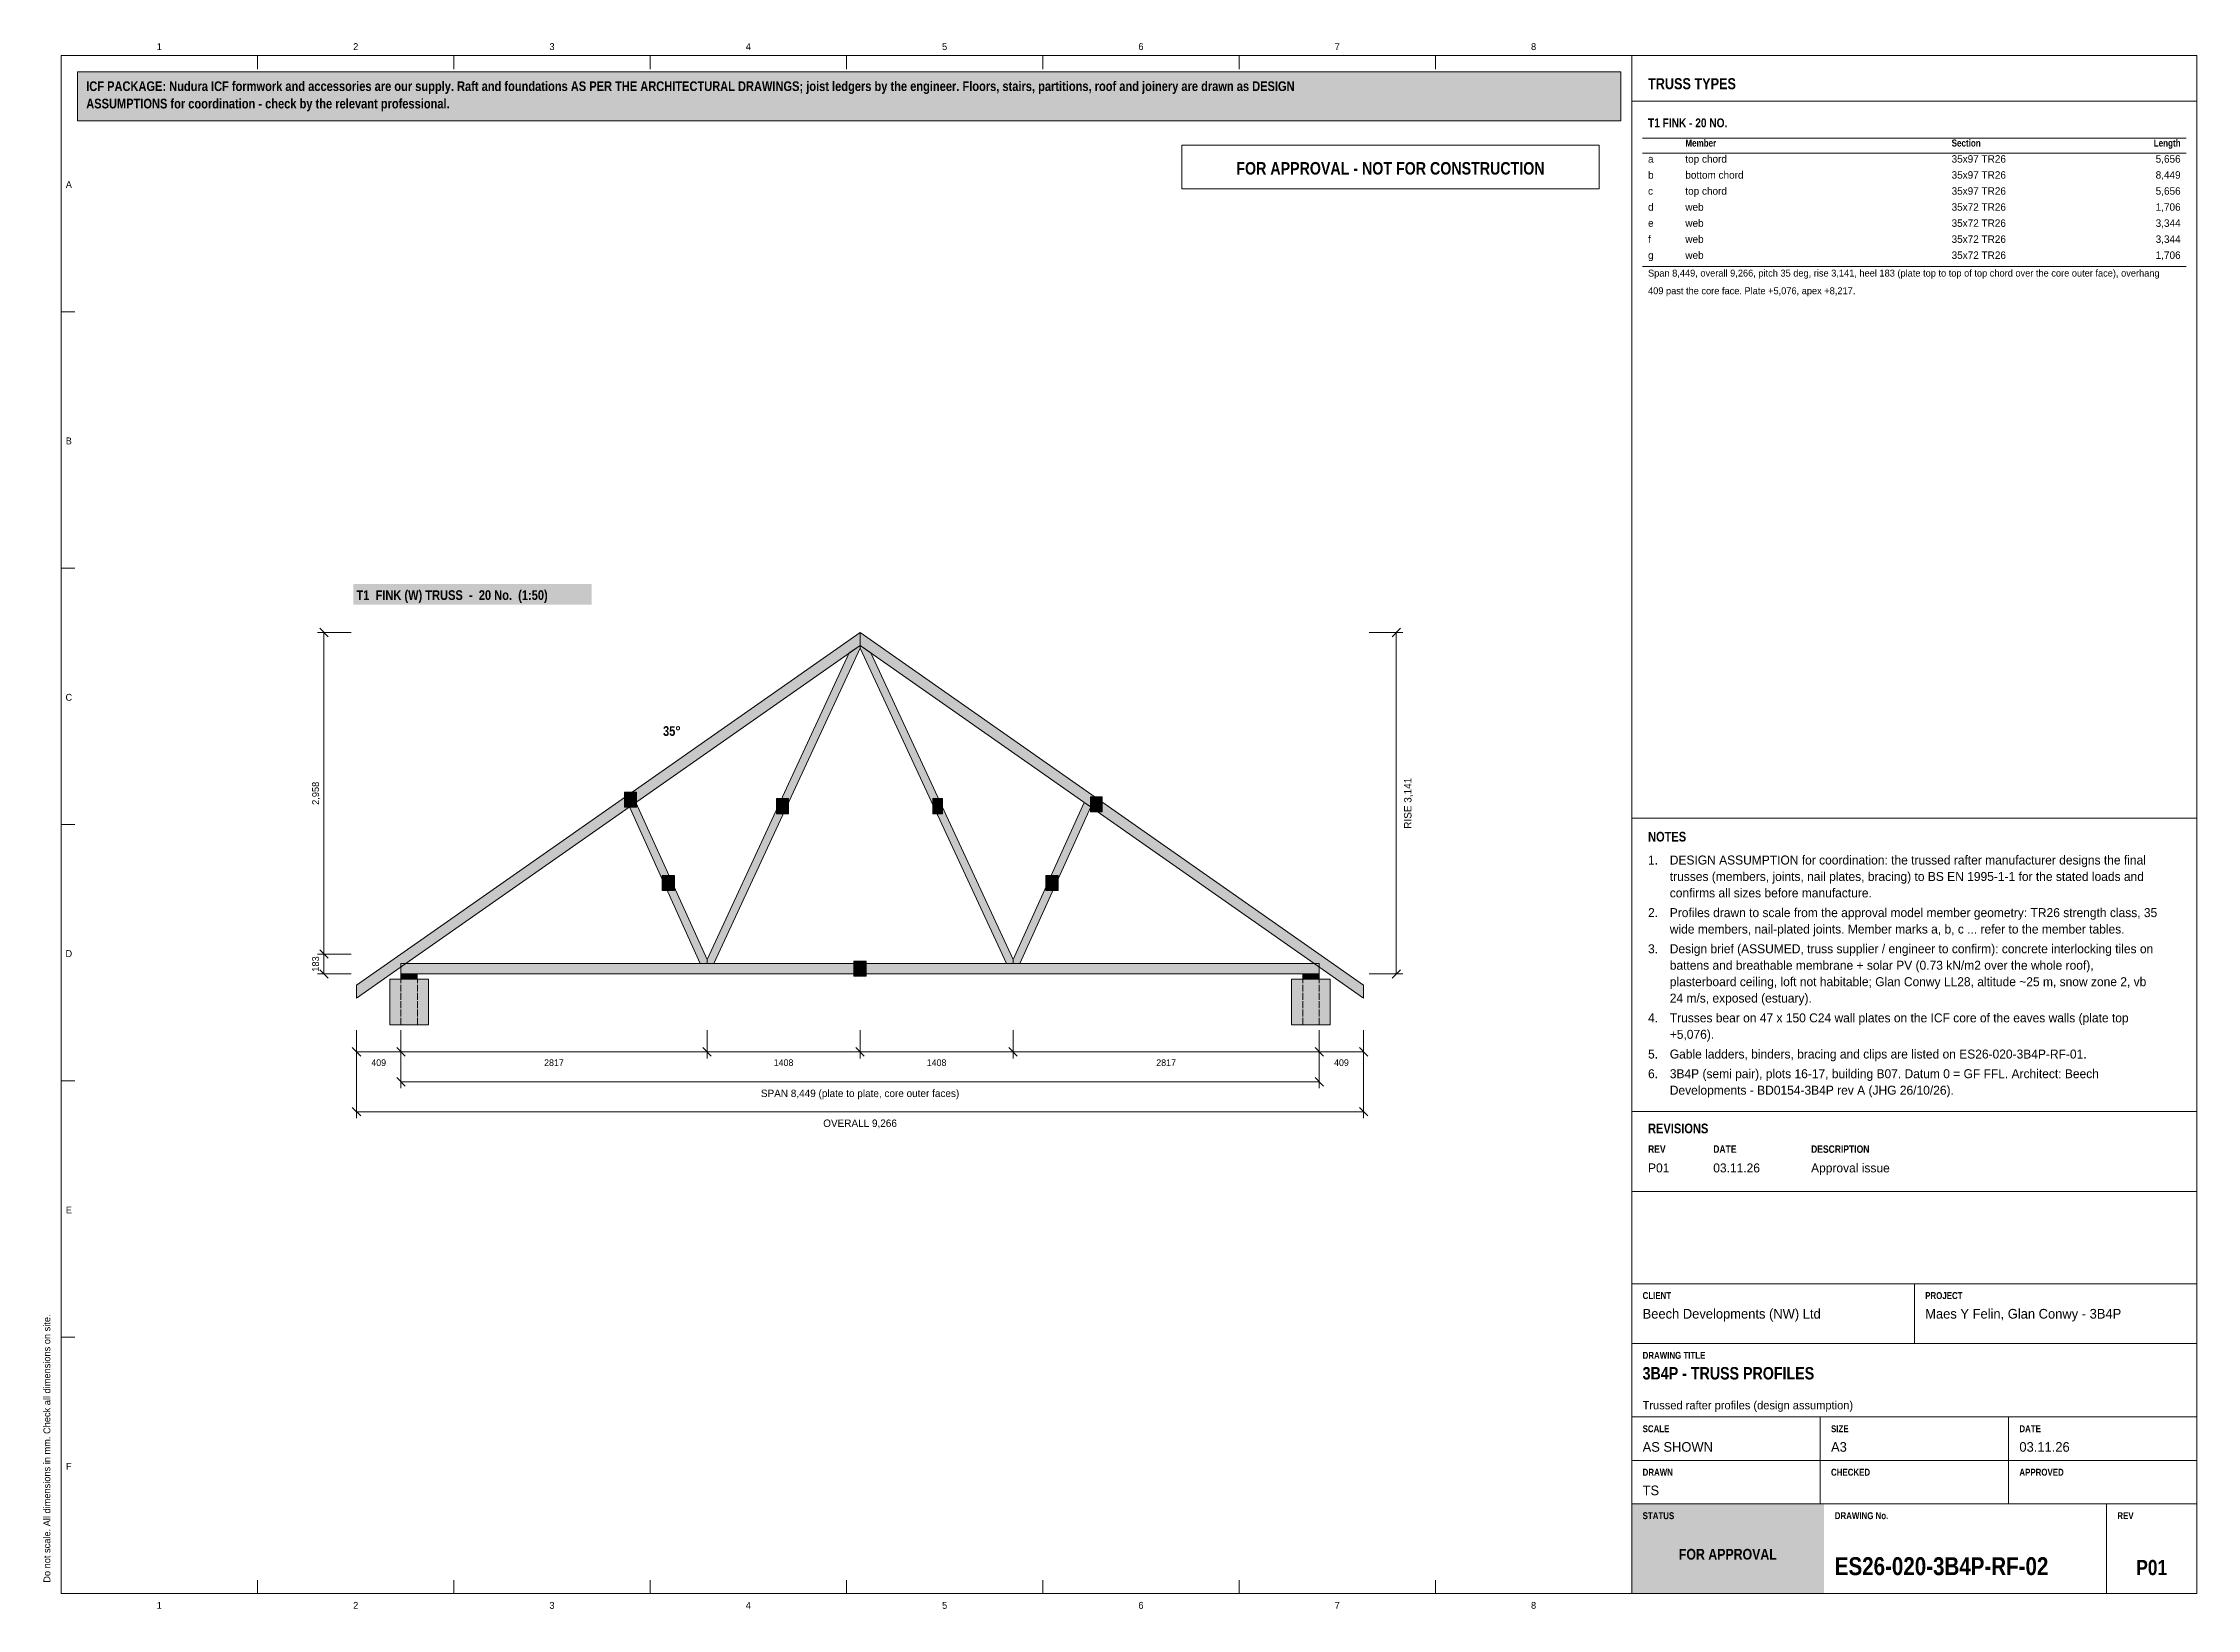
# Model space of a CAD drawing. Header units: millimetres. Extents: x 17 to 413, y 4 to 292.
import ezdxf
from ezdxf.enums import TextEntityAlignment as Align

# ---------------------------------------------------------------- set-up
doc = ezdxf.new("R2010")
doc.units = ezdxf.units.MM
doc.linetypes.add('DASHED', pattern=[1.524, 1.27, -0.254])
for name, color, linetype in [('FILL-LIGHT', 7, 'Continuous'), ('FILL-TEAL', 7, 'Continuous'), ('FILL-TIMBER', 7, 'Continuous'), ('FILL-WHITE', 7, 'Continuous'), ('LINE-C_6B451A', 7, 'Continuous'), ('LINE-C_B27326', 7, 'Continuous'), ('LINE-GREY', 7, 'Continuous'), ('LINE-GREY-DASH', 7, 'DASHED'), ('LINE-INK', 7, 'Continuous'), ('LINE-RED', 7, 'Continuous'), ('LINE-TEAL', 7, 'Continuous'), ('TEXT-C_6B451A', 7, 'Continuous'), ('TEXT-EPS', 7, 'Continuous'), ('TEXT-INK', 7, 'Continuous'), ('TEXT-RED', 7, 'Continuous'), ('TEXT-STEEL_GREY', 7, 'Continuous'), ('TEXT-TEAL', 7, 'Continuous'), ('TEXT-WHITE', 7, 'Continuous')]:
    doc.layers.add(name, color=color, linetype=linetype)
doc.styles.add('OpenSansCondensed-Bold', font='OpenSansCondensed-Bold.ttf')

msp = doc.modelspace()

# ---------------------------------------------------------------- hatches: boundary and pattern name
at = {"layer": 'FILL-LIGHT', "true_color": 0xdedee0}
h = msp.add_hatch(color=256, dxfattribs=at)
h.dxf.hatch_style = 1
h.paths.add_polyline_path([(87.59, 111.67), (87.59, 120.07), (80.47, 120.07), (80.47, 111.67)])
h = msp.add_hatch(color=256, dxfattribs=at)
h.dxf.hatch_style = 1
h.paths.add_polyline_path([(253.53, 111.67), (253.53, 120.07), (246.41, 120.07), (246.41, 111.67)])
at = {"layer": 'FILL-TEAL', "true_color": 0x009e85}
h = msp.add_hatch(color=256, dxfattribs=at)
h.dxf.hatch_style = 1
h.paths.add_polyline_path([(309.01, 7), (344.37, 7), (344.37, 23.5), (309.01, 23.5)])
at = {"layer": 'FILL-TIMBER', "true_color": 0xeddbb8}
h = msp.add_hatch(color=256, dxfattribs=at)
h.dxf.hatch_style = 1
h.paths.add_polyline_path([(74.33, 116.58), (74.33, 118.95), (82.51, 124.67), (167, 183.83), (167, 181.46), (83.43, 122.95)])
h = msp.add_hatch(color=256, dxfattribs=at)
h.dxf.hatch_style = 1
h.paths.add_polyline_path([(259.66, 116.58), (250.57, 122.95), (167, 181.46), (167, 183.83), (259.66, 118.95)])
h = msp.add_hatch(color=256, dxfattribs=at)
h.dxf.hatch_style = 1
h.paths.add_polyline_path([(138.84, 122.95), (138.84, 123.7), (165.01, 180.07), (167, 181.46), (167, 180.94), (140.08, 122.95)])
h = msp.add_hatch(color=256, dxfattribs=at)
h.dxf.hatch_style = 1
h.paths.add_polyline_path([(193.92, 122.95), (167, 180.94), (167, 181.46), (168.99, 180.07), (195.16, 123.7), (195.16, 122.95)])
h = msp.add_hatch(color=256, dxfattribs=at)
h.dxf.hatch_style = 1
h.paths.add_polyline_path([(137.6, 122.95), (124.56, 151.75), (125.76, 152.59), (138.84, 123.7), (138.84, 122.95)])
h = msp.add_hatch(color=256, dxfattribs=at)
h.dxf.hatch_style = 1
h.paths.add_polyline_path([(195.16, 122.95), (195.16, 123.7), (208.24, 152.59), (209.44, 151.75), (196.39, 122.95)])
h = msp.add_hatch(color=256, dxfattribs=at)
h.dxf.hatch_style = 1
h.paths.add_polyline_path([(82.51, 121.01), (82.51, 122.95), (251.49, 122.95), (251.49, 121.01)])
at = {"layer": 'FILL-TIMBER', "true_color": 0xf2e0b2}
h = msp.add_hatch(color=256, dxfattribs=at)
h.dxf.hatch_style = 1
h.paths.add_polyline_path([(85.51, 120.07), (85.51, 121.01), (82.51, 121.01), (82.51, 120.07)])
h = msp.add_hatch(color=256, dxfattribs=at)
h.dxf.hatch_style = 1
h.paths.add_polyline_path([(251.49, 120.07), (251.49, 121.01), (248.49, 121.01), (248.49, 120.07)])
at = {"layer": 'FILL-WHITE', "true_color": 0xfff5f0}
h = msp.add_hatch(color=256, dxfattribs=at)
h.dxf.hatch_style = 1
h.paths.add_polyline_path([(23, 278), (307, 278), (307, 287), (23, 287)])
at = {"layer": 'FILL-WHITE', "true_color": 0xffffff}
h = msp.add_hatch(color=256, dxfattribs=at)
h.dxf.hatch_style = 1
h.paths.add_polyline_path([(73.73, 188.93), (117.61, 188.93), (117.61, 192.74), (73.73, 192.74)])
h = msp.add_hatch(color=256, dxfattribs=at)
h.dxf.hatch_style = 1
h.paths.add_polyline_path([(123.66, 151.68), (125.84, 151.68), (125.84, 154.45), (123.66, 154.45)])
h = msp.add_hatch(color=256, dxfattribs=at)
h.dxf.hatch_style = 1
h.paths.add_polyline_path([(151.63, 150.5), (153.81, 150.5), (153.81, 153.27), (151.63, 153.27)])
h = msp.add_hatch(color=256, dxfattribs=at)
h.dxf.hatch_style = 1
h.paths.add_polyline_path([(180.39, 150.5), (182.17, 150.5), (182.17, 153.27), (180.39, 153.27)])
h = msp.add_hatch(color=256, dxfattribs=at)
h.dxf.hatch_style = 1
h.paths.add_polyline_path([(209.39, 150.82), (211.57, 150.82), (211.57, 153.59), (209.39, 153.59)])
h = msp.add_hatch(color=256, dxfattribs=at)
h.dxf.hatch_style = 1
h.paths.add_polyline_path([(130.56, 136.34), (132.84, 136.34), (132.84, 139.11), (130.56, 139.11)])
h = msp.add_hatch(color=256, dxfattribs=at)
h.dxf.hatch_style = 1
h.paths.add_polyline_path([(201.16, 136.34), (203.44, 136.34), (203.44, 139.11), (201.16, 139.11)])
h = msp.add_hatch(color=256, dxfattribs=at)
h.dxf.hatch_style = 1
h.paths.add_polyline_path([(165.86, 120.59), (168.14, 120.59), (168.14, 123.36), (165.86, 123.36)])

# ---------------------------------------------------------------- linework, layer by layer
at = {"layer": 'LINE-C_6B451A', "lineweight": 5}
for points in [[(74.33, 116.58), (74.33, 118.95), (82.51, 124.67), (167, 183.83), (167, 181.46), (83.43, 122.95)], [(259.66, 116.58), (250.57, 122.95), (167, 181.46), (167, 183.83), (259.66, 118.95)], [(138.84, 122.95), (138.84, 123.7), (165.01, 180.07), (167, 181.46), (167, 180.94), (140.08, 122.95)], [(193.92, 122.95), (167, 180.94), (167, 181.46), (168.99, 180.07), (195.16, 123.7), (195.16, 122.95)], [(123.66, 151.68), (125.84, 151.68), (125.84, 154.45), (123.66, 154.45)], [(137.6, 122.95), (124.56, 151.75), (125.76, 152.59), (138.84, 123.7), (138.84, 122.95)], [(151.63, 150.5), (153.81, 150.5), (153.81, 153.27), (151.63, 153.27)], [(180.39, 150.5), (182.17, 150.5), (182.17, 153.27), (180.39, 153.27)], [(195.16, 122.95), (195.16, 123.7), (208.24, 152.59), (209.44, 151.75), (196.39, 122.95)], [(209.39, 150.82), (211.57, 150.82), (211.57, 153.59), (209.39, 153.59)], [(130.56, 136.34), (132.84, 136.34), (132.84, 139.11), (130.56, 139.11)], [(201.16, 136.34), (203.44, 136.34), (203.44, 139.11), (201.16, 139.11)], [(82.51, 121.01), (82.51, 122.95), (251.49, 122.95), (251.49, 121.01)], [(165.86, 120.59), (168.14, 120.59), (168.14, 123.36), (165.86, 123.36)]]:
    msp.add_lwpolyline(points, close=True, dxfattribs=at)
at = {"layer": 'LINE-C_B27326', "lineweight": 5}
for points in [[(85.51, 120.07), (85.51, 121.01), (82.51, 121.01), (82.51, 120.07)], [(251.49, 120.07), (251.49, 121.01), (248.49, 121.01), (248.49, 120.07)]]:
    msp.add_lwpolyline(points, close=True, dxfattribs=at)
at = {"layer": 'LINE-GREY', "lineweight": 5}
for points in [[(87.59, 111.67), (87.59, 120.07), (80.47, 120.07), (80.47, 111.67)], [(253.53, 111.67), (253.53, 120.07), (246.41, 120.07), (246.41, 111.67)]]:
    msp.add_lwpolyline(points, close=True, dxfattribs=at)
at = {"layer": 'LINE-GREY-DASH', "lineweight": 5}
for p, q in [((82.51, 111.67), (82.51, 120.07)), ((85.55, 111.67), (85.55, 120.07)), ((248.45, 111.67), (248.45, 120.07)), ((251.49, 111.67), (251.49, 120.07))]:
    msp.add_line(p, q, dxfattribs=at)
at = {"layer": 'LINE-INK', "lineweight": 5}
for p, q in [((56.12, 290), (56.12, 287.5)), ((92.25, 290), (92.25, 287.5)), ((128.38, 290), (128.38, 287.5)), ((164.5, 290), (164.5, 287.5)), ((200.62, 290), (200.62, 287.5)), ((236.75, 290), (236.75, 287.5)), ((272.88, 290), (272.88, 287.5)), ((309, 7), (309, 290)), ((311, 274.8), (411, 274.8)), ((311, 272.05), (411, 272.05)), ((311, 251.18), (411, 251.18)), ((20, 242.83), (22.5, 242.83)), ((20, 195.67), (22.5, 195.67)), ((73.33, 183.83), (67.13, 183.83)), ((69.11, 183.05), (67.56, 184.61)), ((68.33, 121.01), (68.33, 183.83)), ((260.66, 183.83), (266.87, 183.83)), ((264.89, 183.05), (266.44, 184.61)), ((265.66, 121.01), (265.66, 183.83)), ((20, 148.5), (22.5, 148.5)), ((309, 149.68), (413, 149.68)), ((73.33, 124.67), (67.13, 124.67)), ((69.11, 123.89), (67.56, 125.45)), ((73.33, 121.01), (67.13, 121.01)), ((69.11, 120.23), (67.56, 121.78)), ((260.66, 121.01), (266.87, 121.01)), ((264.89, 120.23), (266.44, 121.78)), ((73.56, 107.45), (75.11, 105.89)), ((74.33, 110.67), (74.33, 105.47)), ((74.33, 110.67), (74.33, 94.47)), ((81.73, 107.45), (83.28, 105.89)), ((82.51, 110.67), (82.51, 105.47)), ((82.51, 110.67), (82.51, 99.97)), ((138.06, 107.45), (139.62, 105.89)), ((138.84, 110.67), (138.84, 105.47)), ((166.22, 107.45), (167.78, 105.89)), ((167, 110.67), (167, 105.47)), ((194.38, 107.45), (195.93, 105.89)), ((195.16, 110.67), (195.16, 105.47)), ((250.72, 107.45), (252.27, 105.89)), ((251.49, 110.67), (251.49, 105.47)), ((251.49, 110.67), (251.49, 99.97)), ((258.89, 107.45), (260.44, 105.89)), ((259.66, 110.67), (259.66, 105.47)), ((259.66, 110.67), (259.66, 94.47)), ((74.33, 106.67), (259.66, 106.67)), ((20, 101.33), (22.5, 101.33)), ((81.73, 101.95), (83.28, 100.39)), ((82.51, 101.17), (251.49, 101.17)), ((250.72, 101.95), (252.27, 100.39)), ((73.56, 96.45), (75.11, 94.89)), ((74.33, 95.67), (259.66, 95.67)), ((258.89, 96.45), (260.44, 94.89)), ((309, 95.7), (413, 95.7)), ((309, 81), (413, 81)), ((309, 64), (413, 64)), ((361, 53), (361, 64)), ((20, 54.17), (22.5, 54.17)), ((309, 53), (413, 53)), ((309, 39.5), (413, 39.5)), ((343.67, 31.5), (343.67, 39.5)), ((378.33, 31.5), (378.33, 39.5)), ((309, 31.5), (413, 31.5)), ((343.67, 23.5), (343.67, 31.5)), ((378.33, 23.5), (378.33, 31.5)), ((309, 23.5), (413, 23.5)), ((396.36, 7), (396.36, 23.5)), ((56.12, 7), (56.12, 9.5)), ((92.25, 7), (92.25, 9.5)), ((128.38, 7), (128.38, 9.5)), ((164.5, 7), (164.5, 9.5)), ((200.62, 7), (200.62, 9.5)), ((236.75, 7), (236.75, 9.5)), ((272.88, 7), (272.88, 9.5))]:
    msp.add_line(p, q, dxfattribs=at)
msp.add_lwpolyline([(20, 7), (413, 7), (413, 290), (20, 290)], close=True, dxfattribs=at)
at = {"layer": 'LINE-RED', "lineweight": 5}
for points in [[(23, 278), (307, 278), (307, 287), (23, 287)], [(226.21, 265.5), (303, 265.5), (303, 273.5), (226.21, 273.5)]]:
    msp.add_lwpolyline(points, close=True, dxfattribs=at)
at = {"layer": 'LINE-TEAL', "lineweight": 5}
msp.add_line((309, 281.6), (413, 281.6), dxfattribs=at)

# ---------------------------------------------------------------- texts
at = {"layer": 'TEXT-C_6B451A', "style": 'OpenSansCondensed-Bold'}
msp.add_text('T1  FINK (W) TRUSS  -  20 No.  (1:50)', height=1.778, dxfattribs=at).set_placement((74.33, 189.83))
msp.add_text('35°', height=1.778, dxfattribs=at).set_placement((134, 164.82), align=Align.RIGHT)
for s, p in [('a', (124.75, 152.28)), ('e', (152.72, 151.1)), ('f', (181.28, 151.1)), ('c', (210.48, 151.42)), ('d', (131.7, 136.94)), ('g', (202.3, 136.94)), ('b', (167, 121.19))]:
    msp.add_text(s, height=1.27, dxfattribs=at).set_placement(p, align=Align.CENTER)
at = {"layer": 'TEXT-EPS', "style": 'OpenSansCondensed-Bold'}
msp.add_text('STATUS', height=1.27, dxfattribs=at).set_placement((311, 20.7))
at = {"layer": 'TEXT-INK', "style": 'OpenSansCondensed-Bold'}
for s, height, p in [('ASSUMPTIONS for coordination - check by the relevant professional.', 1.778, (24.6, 280.27)), ('ICF PACKAGE: Nudura ICF formwork and accessories are our supply. Raft and foundations AS PER THE ARCHITECTURAL DRAWINGS; joist ledgers by the engineer. Floors, stairs, partitions, roof and joinery are drawn as DESIGN', 1.778, (24.6, 283.47)), ('T1 FINK - 20 NO.', 1.6256, (312, 276.8)), ('NOTES', 1.778, (312, 145.38)), ('REVISIONS', 1.778, (312, 91.7)), ('3B4P - TRUSS PROFILES', 2.286, (311, 46.4)), ('ES26-020-3B4P-RF-02', 3.302, (346.36, 10.4))]:
    msp.add_text(s, height=height, dxfattribs=at).set_placement(p)
at = {"layer": 'TEXT-INK'}
for s, height, p in [('a', 1.37, (312, 270.29)), ('top chord', 1.372, (318.86, 270.29)), ('35x97 TR26', 1.372, (367.86, 270.29)), ('b', 1.37, (312, 267.34)), ('top chord', 1.372, (318.86, 264.39)), ('bottom chord', 1.3716, (318.86, 267.34)), ('35x97 TR26', 1.372, (367.86, 267.34)), ('35x97 TR26', 1.372, (367.86, 264.39)), ('c', 1.37, (312, 264.39)), ('d', 1.37, (312, 261.44)), ('web', 1.372, (318.86, 261.44)), ('35x72 TR26', 1.372, (367.86, 261.44)), ('e', 1.37, (312, 258.48)), ('web', 1.372, (318.86, 258.48)), ('35x72 TR26', 1.372, (367.86, 258.48)), ('f', 1.37, (312, 255.53)), ('web', 1.372, (318.86, 255.53)), ('web', 1.372, (318.86, 252.58)), ('35x72 TR26', 1.372, (367.86, 255.53)), ('35x72 TR26', 1.372, (367.86, 252.58)), ('g', 1.37, (312, 252.58)), ('1.', 1.651, (312, 141.15)), ('DESIGN ASSUMPTION for coordination: the trussed rafter manufacturer designs the final', 1.651, (316, 141.15)), ('trusses (members, joints, nail plates, bracing) to BS EN 1995-1-1 for the stated loads and', 1.651, (316, 138.12)), ('confirms all sizes before manufacture.', 1.651, (316, 135.1)), ('2.', 1.651, (312, 131.47)), ('Profiles drawn to scale from the approval model member geometry: TR26 strength class, 35', 1.651, (316, 131.47)), ('wide members, nail-plated joints. Member marks a, b, c ... refer to the member tables.', 1.651, (316, 128.44)), ('3.', 1.651, (312, 124.82)), ('battens and breathable membrane + solar PV (0.73 kN/m2 over the whole roof),', 1.651, (316, 121.79)), ('Design brief (ASSUMED, truss supplier / engineer to confirm): concrete interlocking tiles on', 1.651, (316, 124.82)), ('plasterboard ceiling, loft not habitable; Glan Conwy LL28, altitude ~25 m, snow zone 2, vb', 1.651, (316, 118.76)), ('24 m/s, exposed (estuary).', 1.651, (316, 115.74)), ('4.', 1.651, (312, 112.11)), ('Trusses bear on 47 x 150 C24 wall plates on the ICF core of the eaves walls (plate top', 1.651, (316, 112.11)), ('5.', 1.651, (312, 105.45)), ('+5,076).', 1.651, (316, 109.08)), ('Gable ladders, binders, bracing and clips are listed on ES26-020-3B4P-RF-01.', 1.651, (316, 105.45)), ('6.', 1.651, (312, 101.83)), ('3B4P (semi pair), plots 16-17, building B07. Datum 0 = GF FFL. Architect: Beech', 1.651, (316, 101.83)), ('Developments - BD0154-3B4P rev A (JHG 26/10/26).', 1.651, (316, 98.8)), ('P01', 1.651, (312, 84.5)), ('03.11.26', 1.651, (324, 84.5)), ('Approval issue', 1.651, (342, 84.5)), ('Beech Developments (NW) Ltd', 1.778, (311, 57.6)), ('Maes Y Felin, Glan Conwy - 3B4P', 1.778, (363, 57.6)), ('AS SHOWN', 1.778, (311, 33.1)), ('A3', 1.778, (345.67, 33.1)), ('03.11.26', 1.778, (380.33, 33.1)), ('TS', 1.778, (311, 25.1))]:
    msp.add_text(s, height=height, dxfattribs=at).set_placement(p)
for s, p in [('5,656', (410, 270.29)), ('5,656', (410, 264.39)), ('8,449', (410, 267.34)), ('1,706', (410, 261.44)), ('3,344', (410, 258.48)), ('3,344', (410, 255.53)), ('1,706', (410, 252.58))]:
    msp.add_text(s, height=1.372, dxfattribs=at).set_placement(p, align=Align.RIGHT)
for s, height, p in [('2,958', 1.27, (67.44, 154.25)), ('RISE 3,141', 1.372, (268.47, 152.42)), ('183', 1.27, (67.44, 122.84))]:
    msp.add_text(s, height=height, rotation=90, dxfattribs=at).set_placement(p, align=Align.CENTER)
for s, height, p in [('409', 1.219, (78.42, 104.08)), ('2817', 1.219, (110.67, 104.08)), ('1408', 1.219, (152.92, 104.08)), ('1408', 1.219, (181.08, 104.08)), ('2817', 1.219, (223.32, 104.08)), ('409', 1.219, (255.58, 104.08)), ('SPAN 8,449 (plate to plate, core outer faces)', 1.3716, (167, 98.36)), ('OVERALL 9,266', 1.3716, (167, 92.86))]:
    msp.add_text(s, height=height, dxfattribs=at).set_placement(p, align=Align.CENTER)
at = {"layer": 'TEXT-INK', "style": 'OpenSansCondensed-Bold'}
msp.add_text('P01', height=2.794, dxfattribs=at).set_placement((404.68, 10.4), align=Align.CENTER)
at = {"layer": 'TEXT-RED', "style": 'OpenSansCondensed-Bold'}
msp.add_text('FOR APPROVAL - NOT FOR CONSTRUCTION', height=2.286, dxfattribs=at).set_placement((264.6, 268.1), align=Align.CENTER)
at = {"layer": 'TEXT-STEEL_GREY'}
for s, p in [('1', (38.06, 291)), ('2', (74.19, 291)), ('3', (110.31, 291)), ('4', (146.44, 291)), ('5', (182.56, 291)), ('6', (218.69, 291)), ('7', (254.81, 291)), ('8', (290.94, 291)), ('A', (21.4, 265.62)), ('B', (21.4, 218.45)), ('C', (21.4, 171.28)), ('D', (21.4, 124.12)), ('E', (21.4, 76.95)), ('F', (21.4, 29.78)), ('1', (38.06, 4.2)), ('2', (74.19, 4.2)), ('3', (110.31, 4.2)), ('4', (146.44, 4.2)), ('5', (182.56, 4.2)), ('6', (218.69, 4.2)), ('7', (254.81, 4.2)), ('8', (290.94, 4.2))]:
    msp.add_text(s, height=1.27, dxfattribs=at).set_placement(p, align=Align.CENTER)
at = {"layer": 'TEXT-STEEL_GREY', "style": 'OpenSansCondensed-Bold'}
for s, height, p in [('Member', 1.295, (318.86, 273.25)), ('Section', 1.295, (367.86, 273.25)), ('REV', 1.372, (312, 88.1)), ('DATE', 1.372, (324, 88.1)), ('DESCRIPTION', 1.3716, (342, 88.1)), ('CLIENT', 1.27, (311, 61.2)), ('PROJECT', 1.27, (363, 61.2)), ('DRAWING TITLE', 1.27, (311, 50.2)), ('SCALE', 1.27, (311, 36.7)), ('SIZE', 1.27, (345.67, 36.7)), ('DATE', 1.27, (380.33, 36.7)), ('DRAWN', 1.27, (311, 28.7)), ('CHECKED', 1.27, (345.67, 28.7)), ('APPROVED', 1.27, (380.33, 28.7)), ('DRAWING No.', 1.27, (346.36, 20.7)), ('REV', 1.27, (398.36, 20.7))]:
    msp.add_text(s, height=height, dxfattribs=at).set_placement(p)
msp.add_text('Length', height=1.295, dxfattribs=at).set_placement((410, 273.25), align=Align.RIGHT)
at = {"layer": 'TEXT-STEEL_GREY'}
for s, height, p in [('Span 8,449, overall 9,266, pitch 35 deg, rise 3,141, heel 183 (plate top to top of top chord over the core outer face), overhang', 1.27, (312, 249.33)), ('409 past the core face. Plate +5,076, apex +8,217.', 1.27, (312, 246.08)), ('Trussed rafter profiles (design assumption)', 1.524, (311, 40.9))]:
    msp.add_text(s, height=height, dxfattribs=at).set_placement(p)
msp.add_text('Do not scale. All dimensions in mm. Check all dimensions on site.', height=1.27, rotation=90, dxfattribs=at).set_placement((18, 9))
at = {"layer": 'TEXT-TEAL', "style": 'OpenSansCondensed-Bold'}
msp.add_text('TRUSS TYPES', height=2.032, dxfattribs=at).set_placement((312, 283.8))
at = {"layer": 'TEXT-WHITE', "style": 'OpenSansCondensed-Bold'}
msp.add_text('FOR APPROVAL', height=1.9812, dxfattribs=at).set_placement((326.68, 13.25), align=Align.CENTER)

doc.saveas('drawing.dxf')
